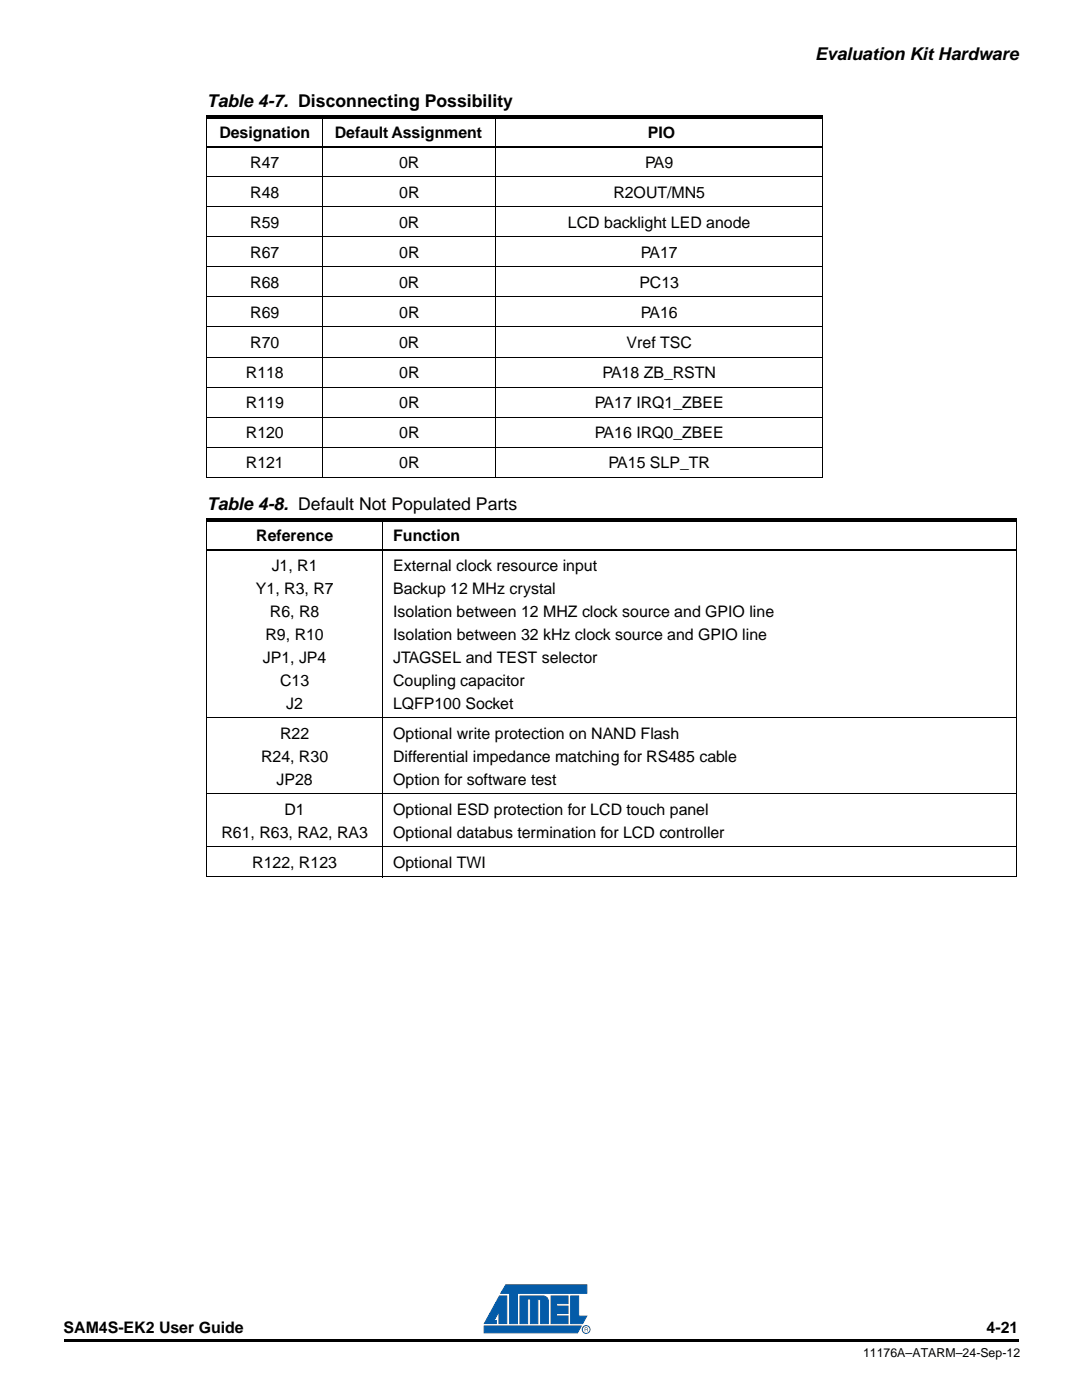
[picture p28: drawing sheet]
<svg xmlns="http://www.w3.org/2000/svg" width="216mm" height="279mm" viewBox="0 0 216 279" stroke-linecap="round" stroke-linejoin="round" font-family="sans-serif">
<defs><g id="words">
<g font-size="3.5">
<text x="162.6" y="11.9">Evaluation Kit Hardware</text>
<text x="41.3" y="21.4">Table 4-7. Disconnecting Possibility</text>
<text x="41.3" y="101.8">Table 4-8. Default Not Populated Parts</text>
</g>
<g font-size="3.2">
<text x="43.8" y="27.5">Designation</text>
<text x="66.8" y="27.5">Default Assignment</text>
<text x="129.2" y="27.5">PIO</text>
<text x="49.9" y="33.5">R47</text>
<text x="79.7" y="33.5">0R</text>
<text x="128.7" y="33.5">PA9</text>
<text x="49.9" y="39.5">R48</text>
<text x="79.7" y="39.5">0R</text>
<text x="122.4" y="39.5">R2OUT/MN5</text>
<text x="49.9" y="45.5">R59</text>
<text x="79.7" y="45.5">0R</text>
<text x="113.3" y="45.5">LCD backlight LED anode</text>
<text x="49.9" y="51.5">R67</text>
<text x="79.7" y="51.5">0R</text>
<text x="127.9" y="51.5">PA17</text>
<text x="49.9" y="57.5">R68</text>
<text x="79.7" y="57.5">0R</text>
<text x="127.6" y="57.5">PC13</text>
<text x="49.9" y="63.5">R69</text>
<text x="79.7" y="63.5">0R</text>
<text x="127.9" y="63.5">PA16</text>
<text x="49.9" y="69.5">R70</text>
<text x="79.6" y="69.5">0R</text>
<text x="125" y="69.5">Vref TSC</text>
<text x="49.1" y="75.5">R118</text>
<text x="79.7" y="75.5">0R</text>
<text x="120.2" y="75.5">PA18 ZB_RSTN</text>
<text x="49.1" y="81.5">R119</text>
<text x="79.7" y="81.5">0R</text>
<text x="118.7" y="81.5">PA17 IRQ1_ZBEE</text>
<text x="49.1" y="87.5">R120</text>
<text x="79.7" y="87.5">0R</text>
<text x="118.7" y="87.5">PA16 IRQ0_ZBEE</text>
<text x="49.1" y="93.5">R121</text>
<text x="79.7" y="93.5">0R</text>
<text x="121.4" y="93.5">PA15 SLP_TR</text>
<text x="51.1" y="107.9">Reference</text>
<text x="78.5" y="107.9">Function</text>
<text x="54.2" y="113.9">J1, R1</text>
<text x="78.4" y="113.9">External clock resource input</text>
<text x="51.1" y="118.5">Y1, R3, R7</text>
<text x="78.4" y="118.5">Backup 12 MHz crystal</text>
<text x="53.9" y="123.1">R6, R8</text>
<text x="78.4" y="123.1">Isolation between 12 MHZ clock source and GPIO line</text>
<text x="53" y="127.7">R9, R10</text>
<text x="78.4" y="127.7">Isolation between 32 kHz clock source and GPIO line</text>
<text x="52.5" y="132.3">JP1, JP4</text>
<text x="55.9" y="136.9">C13</text>
<text x="78.4" y="132.3">JTAGSEL and TEST selector</text>
<text x="78.4" y="136.9">Coupling capacitor</text>
<text x="57.1" y="141.5">J2</text>
<text x="78.4" y="141.5">LQFP100 Socket</text>
<text x="55.9" y="147.5">R22</text>
<text x="78.4" y="147.5">Optional write protection on NAND Flash</text>
<text x="52.1" y="152">R24, R30</text>
<text x="78.4" y="152">Differential impedance matching for RS485 cable</text>
<text x="55.2" y="156.6">JP28</text>
<text x="78.4" y="156.6">Option for software test</text>
<text x="44.2" y="167.2">R61, R63, RA2, RA3</text>
<text x="56.8" y="162.6">D1</text>
<text x="78.4" y="162.6">Optional ESD protection for LCD touch panel</text>
<text x="78.4" y="167.2">Optional databus termination for LCD controller</text>
<text x="50.3" y="173.2">R122, R123</text>
<text x="78.4" y="173.2">Optional TWI</text>
<text x="12.7" y="266">SAM4S-EK2 User Guide</text>
<text x="196.8" y="266">4-21</text>
</g>
<text font-size="2.5" x="172.2" y="270.9">11176A–ATARM–24-Sep-12</text>
</g></defs>
<path d="M12.7 267.2h190.5v.5h-190.5z" fill="#000"/>
<path d="M96.6 256.4h21.2v9.8h-21.2z" fill="#fff"/>
<path d="M99.7 258.6h1.4v5.5h-1.5v-2.4l-1 1.8h.4v.6h-2.4z" fill="#045ba8"/>
<path d="M99.7 258.6h1.4v5.5h-1.5v-2.4l-1 1.8h.4v.6h-2.4z" fill="none" stroke="#045ba8" stroke-width=".2"/>
<path d="M113.9 258.6h1.6v4.1h1.6l-.8 1.5h-2.4z" fill="#045ba8"/>
<path d="M113.9 258.6h1.6v4.1h1.6l-.8 1.5h-2.4z" fill="none" stroke="#045ba8" stroke-width=".2"/>
<path d="M96.6 264.6h19.4l-.8 1.4h-18.6z" fill="#045ba8"/>
<path d="M96.6 264.6h19.4l-.8 1.4h-18.6z" fill="none" stroke="#045ba8" stroke-width=".2"/>
<path d="M100.9 256.4h16.2v1.7h-13.8v6.1h-1.6v-6.1h-1.8z" fill="#045ba8"/>
<path d="M100.9 256.4h16.2v1.7h-13.8v6.1h-1.6v-6.1h-1.8z" fill="none" stroke="#045ba8" stroke-width=".2"/>
<path d="M103.8 258.6h4.5a1.03 1.03 0 0 1 1.1 1.1v4.5h-1.5v-4.5a.51 .51 0 0 0-.6-.5v5h-1.5v-5h-.5v5h-1.5z" fill="#045ba8"/>
<path d="M103.8 258.6h4.5a1.03 1.03 0 0 1 1.1 1.1v4.5h-1.5v-4.5a.51 .51 0 0 0-.6-.5v5h-1.5v-5h-.5v5h-1.5z" fill="none" stroke="#045ba8" stroke-width=".2"/>
<path d="M110 258.6h3.3v1.6h-2.2v.5h2.2v1.4h-2.2v.5h2.2v1.6h-3.3z" fill="#045ba8"/>
<g fill="none" stroke="#045ba8" stroke-width=".2">
<path d="M110 258.6h3.3v1.6h-2.2v.5h2.2v1.4h-2.2v.5h2.2v1.6h-3.3z"/>
<circle cx="117" cy="265.3" r=".78"/>
</g>
<path d="M116.8 265h.3v.3h-.3zM116.7 264.9v.8h.1v-.3h.4v.3h.1l-.1-.7z" fill="#045ba8"/>
<g fill="none" stroke="#000" stroke-width=".2">
<path d="M41.2 35.3h123M41.3 23.6v71.6M64.4 22.9v72.4M98.9 22.9v72.4M164.1 23.6v71.6M41.2 41.3h123M41.2 47.3h123M41.2 53.3h123M41.2 59.3h123M41.2 65.3h123M41.2 71.3h123M41.2 77.3h123"/>
<path d="M41.2 83.2h123M41.2 89.3h123M41.2 95.2h123M41.3 104.1v70.8M76.3 103.4v71.7M202.9 104.1v70.8M41.2 143.2h161.8M41.2 158.4h161.8M41.2 169h161.8M41.2 175h161.8"/>
</g>
<path d="M41.2 22.9h123v.7h-123zM41.2 103.4h161.8v.7h-161.8z" fill="#000"/>
<path d="M41.2 29.3h123M41.2 109.7h161.8" fill="none" stroke="#000" stroke-width=".36"/>
<use href="#words"/>
</svg>
